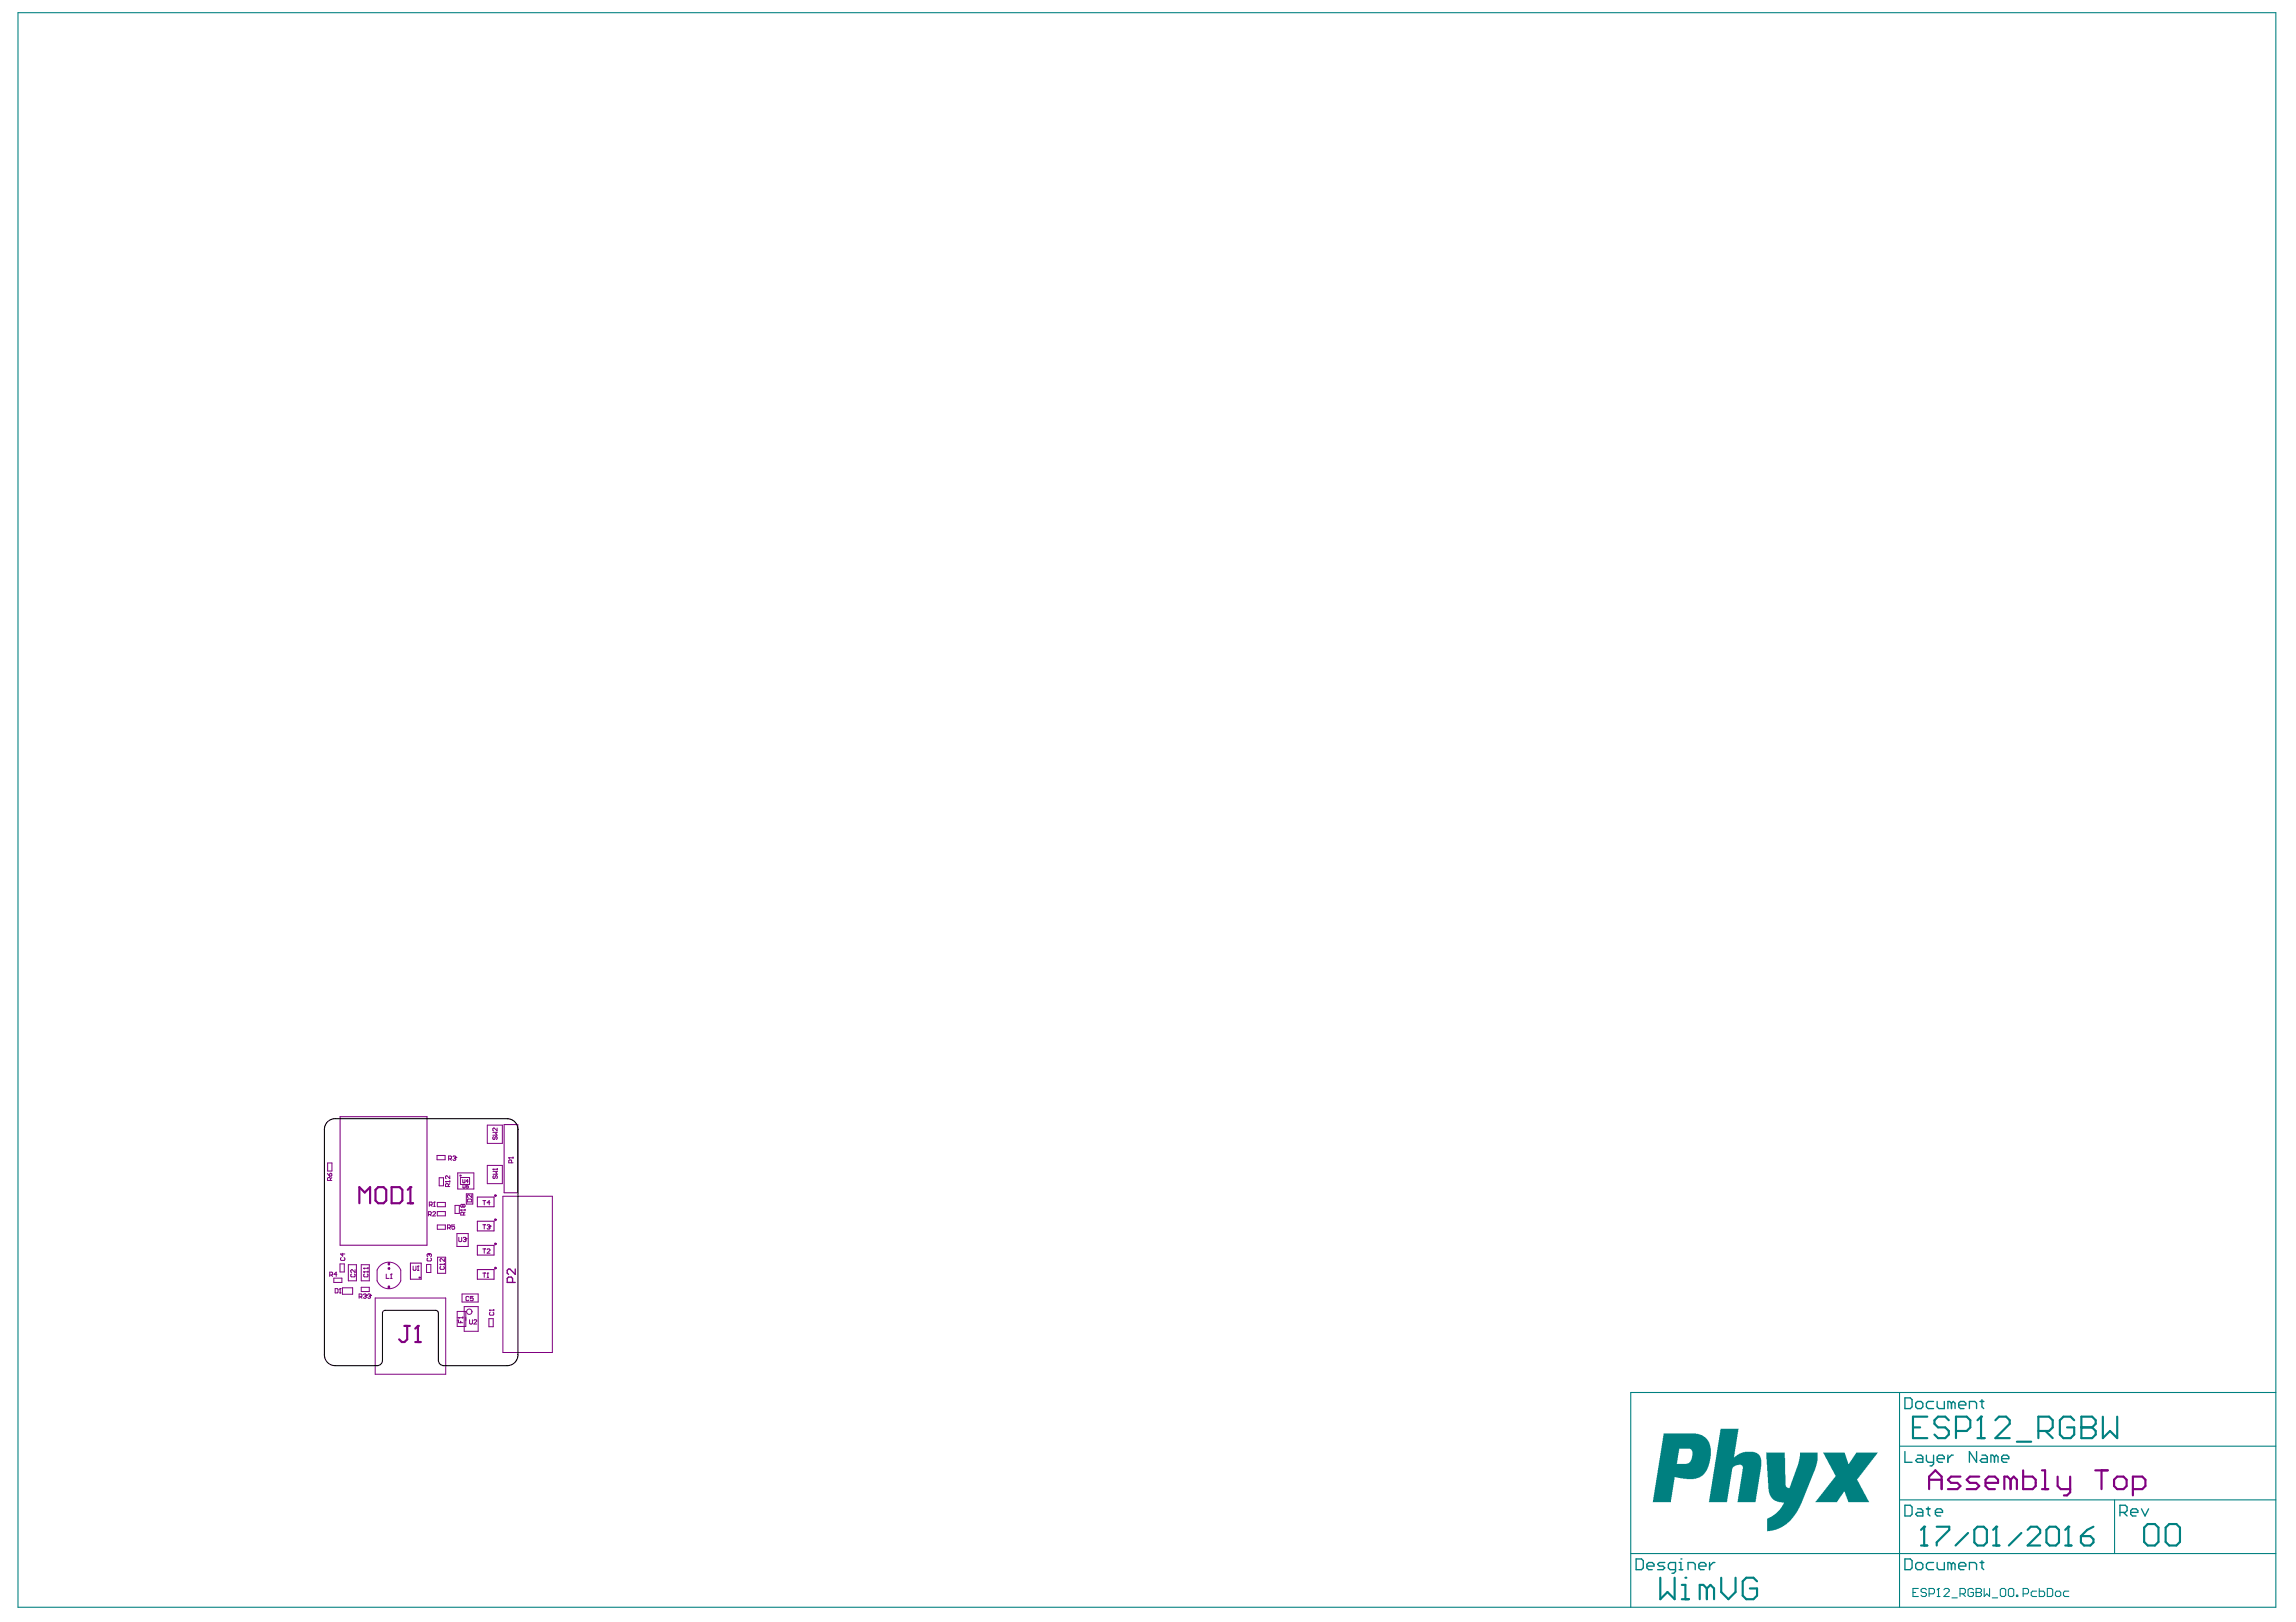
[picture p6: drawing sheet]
<svg xmlns="http://www.w3.org/2000/svg" width="297mm" height="210mm" viewBox="0 0 297 210" stroke-linecap="round" stroke-linejoin="round" font-family="sans-serif">
<g fill="none" stroke="#800080" stroke-width=".13">
<path d="M42.4 151.8l.2 .4M42.4 150.5h.5v1h-.5zM42.6 151.9l.2-.1 .1 .3-.3 .1zM42.7 152.8v-.3l-.1-.1-.2 .1v.3h.5M42.9 152.4l-.2 .2M55.4 157.2h.3l.1-.1-.1-.3h-.3v.6M55.5 155.9h.3l.1-.2-.1-.1h-.3v.5M55.6 157.2l.2 .2M55.7 155.9l.2 .2M56 156.9l.1-.1 .3 .1-.4 .5h.4M56.1 156.1h.2M56.2 155.6h.1"/>
<path d="M56.2 155.6l-.1 .1M56.2 155.6v.5M56.5 149.5h1.1v.6h-1.1zM56.6 155.6h1v.6h-1zM56.6 156.8h1v.5h-1zM56.6 158.5h1v.6h-1zM56.8 152.4h.6v1.1h-.6zM57.6 152.9h.1M57.6 152.9l.1 .1M57.6 152.9h.6M57.9 158.9h.3l.1-.3-.1-.1h-.3v.6M58 153.6v-.3l-.1-.1-.3 .1v.3h.6"/>
<path d="M58 150h.3l.1-.3-.1-.1h-.3v.6M58.1 158.9l.2 .2M58.2 153.2l-.2 .2M58.2 152.2v.3l-.4-.3-.2 .1 .1 .2M58.2 152.8v.2M58.2 150l.2 .2M58.6 149.7l.3-.1 .1 .2M58.8 149.9h.1M58.8 158.5h-.4v.3l.2-.1 .2 .1-.1 .3-.3-.1M58.9 149.9l.1 .1-.1 .2-.3-.1M58.9 156h.5v1h-.5zM59 149.8h.1"/>
<path d="M59 149.8l-.1 .1M59.1 159.6h1.5v1.7h-1.5zM59.2 151.8h2.1v2.1h-2.1zM59.6 152.4h1.1v.9h-1.1zM59.6 156.6h.1M59.6 156.6l.1 .1M59.6 156.6h.6M59.9 152.6v.5l.3-.1v-.4M59.9 155.9h-.1h-.2l.1 .3 .2-.1M59.9 155.9h.1h.2l-.1 .3-.2-.1M59.9 155.9v.2M59.9 153.3l.1 .4h.2v-.4"/>
<path d="M60 157.2v-.2l-.1-.1-.3 .1v.2h.6M60.2 156.9l-.2 .2M60.2 156.5v.2M60.3 154.5h.9v1.3h-.9zM60.6 155.2h.3l.1 .1v.2h-.5v-.2zM60.6 152.9h-.3l.2-.3v.5M60.6 153.3h-.3v.2h.2h.1l-.1 .2h-.2M61 154.6v.4l-.3-.4-.2 .1 .1 .3M62.5 158.5h.3M62.5 155.4h.3M62.6 155.4v.5M62.6 158.5v.5"/>
<path d="M63 158.6l.3-.1 .1 .2M63 145.6h2v2.4h-2zM63 150.8h2v2.4h-2zM63.2 158.8h.1M63.3 158.8l.1 .1-.1 .1h-.3M63.4 158.7h.1M63.4 158.7l-.1 .1M63.4 155.6h-.4l.3-.2v.5M63.8 146.5h.5l-.2 .2 .2 .2h-.5M63.8 151.3h.1M63.8 151.6h.5l-.1 .2 .1 .2h-.5M63.8 151.3h.5"/>
<path d="M63.8 151.3l.1 .1M63.8 147.1v.3l.1 .1 .1-.3 .2-.1 .1 .1-.1 .3M63.9 152.1l-.1 .3 .2 .1 .1-.3 .1-.1 .1 .1-.1 .3M64.3 146v.4l-.4-.4-.1 .1v.3M64.3 151.2v.2M65.1 154.8h6.4v20.2h-6.4zM65.8 149.8h.1M65.8 149.8l.1 .1M65.8 149.8h.6M66.2 150.5v-.3l-.1-.1-.3 .1v.3h.6M66.4 149.7v.2M42.7 165h.2l.1-.3-.1-.1h-.2v.6"/>
<path d="M42.8 165l.2 .2M43.2 165.4h1v.6h-1zM43.4 166.8h.2l.1 .1v.3l-.1 .1h-.2zM43.6 164.9h-.4l.3-.3v.6M43.9 167.3h.2M44 163.6h.5v1h-.5zM44 166.8h.1M44 166.8v.5M44 166.8l-.1 .1M44.1 162.7v.1v.3h.4l.1-.1-.1-.3M44.3 166.7h1.3v.8h-1.3zM44.3 162.2v.4l-.2-.3h.5"/>
<path d="M45.1 163.7h1v2.1h-1zM45.5 164.9l-.1 .1 .1 .2h.3l.1-.1-.1-.2M45.9 164.3v.4l-.3-.4-.2 .1 .1 .3M46.5 167.8h.2l.1-.3h-.1h-.2v.5M46.6 167.8l.2 .2M46.7 163.7h1.1v2.1h-1.1zM46.7 166.6h1.1v.5h-1.1zM47 167.5h.3l.1 .1M47.1 164.6h.1M47.1 164.1h.1M47.1 164.6h.5M47.1 164.6v.1"/>
<path d="M47.1 164.1h.5M47.1 164.1v.1M47.1 164.9v.1v.2h.4l.1-.1-.1-.2M47.2 167.7h.1M47.3 167.7l.1 .1-.1 .2-.3-.1M47.4 167.6h.1M47.4 167.6l-.1 .1M47.6 167.5h.3v.1M47.6 164v.2M47.6 164.5v.2M47.8 167.7h.1M47.9 167.7v.1v.2l-.3-.1"/>
<path d="M47.9 167.6h.1M47.9 167.6v.1M48.5 168h9.2v9.8h-9.2zM49 164a1.65 1.65 0 0 1 2.8 .4v1.4a1.65 1.65 0 0 1-1.5 1 1.65 1.65 0 0 1-1.5-1v-1.4zM50 164.9v.5h.3M50.5 165.4h.2M50.6 164.9h.1M50.6 164.9v.5M50.6 164.9l-.1 .1M53.4 163.8v.5l.1 .1 .3-.1v-.5M54 164.4h.2M54.1 163.8h.1"/>
<path d="M54.1 163.8v.6M54.1 163.8l-.1 .1M55.2 163.6h.5v1.1h-.5zM55.3 162.8v.1v.3h.4l.1-.1-.1-.3M55.4 162.3h.1M55.4 162.3h-.1v.3M55.5 162.3h.1h.2l-.1 .3M55.5 162.3v.1M56.6 162.7h1.1v2.1h-1.1zM56.9 163.6h.1M56.9 163.6h.6M56.9 163.6l.1 .1"/>
<path d="M57 163.9l-.1 .1 .1 .3h.4l.1-.1-.1-.3M57.5 162.9v.3l-.4-.3-.2 .1 .1 .2M57.5 163.5v.2M59.1 169.7h1.2v2h-1.2zM59.3 170.5h.1M59.3 170.8v.4h.6M59.3 170.5h.6M59.3 170.5l.1 .1M59.4 160.1v.5l.1 .1 .2-.1v-.5M59.6 171v.2M59.8 167.5h2.1v1h-2.1zM59.9 170.4v.2"/>
<path d="M59.9 160.2l.3-.1 .1 .2M60.1 169.1h1.8v3.2h-1.8zM60.1 160.4h.1M60.2 160.4l.1 .1-.1 .2-.3-.1M60.3 160.3h.1M60.3 160.3l-.1 .1M60.7 167.9l-.1-.1-.3 .1v.3l.1 .1 .3-.1M60.7 170.8v.5h.1h.3v-.5M61.2 167.8h-.4v.3l.3-.1 .1 .2-.1 .1-.3-.1M61.3 170.9l.1-.1 .3 .1-.4 .4h.4M62.5 161.6h.3M62.5 164.7h.3"/>
<path d="M62.6 161.6v.6M62.6 164.7v.6M63 161.7l.1-.1 .3 .1-.4 .5h.4M63 165.3h.2M63.1 164.7h.1M63.1 164.7v.6M63.1 164.7l-.1 .1M63.3 170.6h.5v1.1h-.5zM63.3 169.6h.1M63.3 169.6h.6M63.4 169.8l-.1 .1 .1 .3h.4l.1-.1-.1-.3M63.9 169.5v.1"/>
<circle cx="60.7" cy="169.7" r=".35"/>
</g>
<g fill="none" stroke="#800080" stroke-width=".17">
<path d="M50.2 166.7l.1-.3 .1 .3M50.2 163.4l.1 .3 .1-.3M66.3 166v-.6l-.2-.1h-.3l-.2 .1v.6h1.1M66.7 164.2v.7l-.7-.7h-.2l-.2 .2v.3l.2 .2"/>
<circle cx="64.1" cy="157.8" r=".09"/>
<circle cx="64.1" cy="154.7" r=".09"/>
<circle cx="64.1" cy="161" r=".09"/>
<circle cx="64.1" cy="164.1" r=".09"/>
</g>
<g fill="none" stroke="#800080" stroke-width=".14">
<path d="M44 144.5h11.2v16.6h-11.2zM61.8 154.9h2.1v1.3h-2.1zM61.8 158h2.1v1.3h-2.1zM65.2 145.5h1.8v8.9h-1.8zM53.1 163.5h1.4v2h-1.4zM61.8 161.2h2.1v1.2h-2.1zM61.8 164.3h2.1v1.2h-2.1z"/>
<circle cx="59.6" cy="152.1" r=".07"/>
<circle cx="54.3" cy="165.3" r=".07"/>
</g>
<g fill="none" stroke="#800080" stroke-width=".28">
<path d="M46.5 155.7v-2.1l.7 .7 .7-.7v2.1M48.6 154l.3-.4h.7l.4 .4v1.4l-.4 .3h-.7l-.3-.3zM50.7 153.6h1l.4 .4v1.4l-.4 .3h-1zM52.7 155.7h.7M53.1 153.6h.1M53.1 153.6v2.1M53.1 153.6l-.4 .4M52.3 171.6h.7M52.7 171.6v1.7l-.4 .4h-.3l-.4-.4M53.7 173.7h.7M54.1 171.6h.1M54.1 171.6v2.1"/>
<path d="M54.1 171.6l-.4 .3M249.6 192.7v-1.6l.8-.8 .8 .8v1.6M249.6 191.5h1.6M253.6 191.1h-1.2l-.4 .4 .4 .4h.8l.4 .4-.4 .4h-1.2M256.1 191.1h-1.3l-.4 .4 .4 .4h.9l.4 .4-.4 .4h-1.3M256.9 191.9h1.6v-.4l-.4-.4h-.8l-.4 .4v.8l.4 .4h.8M260.1 191.5l-.4-.4h-.4v1.6M260.1 191.5v1.2M260.1 191.5l.4-.4 .4 .4v1.2M261.7 190.3v2.4h1.3l.4-.4v-.8l-.4-.4h-1.3M264.2 192.7h.8M264.2 190.3h.4v2.4"/>
<path d="M266.2 191.1v1.2l.4 .4h1.2M267.8 191.1v2l-.4 .4h-.4M271.1 190.3h1.6M271.9 190.3v2.4M273.5 191.5l.4-.4h.8l.4 .4v.8l-.4 .4h-.8l-.4-.4zM275.9 192.7h1.3l.4-.4v-.8l-.4-.4h-1.3v2.4"/>
</g>
<circle cx="50.3" cy="164.2" r=".07" fill="none" stroke="#800080" stroke-width=".21"/>
<g fill="#008080">
<path d="M228.5 188h2.4l.1 4.2 .1 .3 .3 .1 .2-.1 1.1-3.1 .2-.9v-.5h2.2v1l-.3 1.3-1.9 4.6-.7 1.3-1.1 1.1-1 .5-.8 .3-.7 .1v-1.2a.45 .45 0 0 1 .4-.6l.7-.5 .6-.5 .5-1h-.7l-.5-.2-.4-.4-.3-.4-.1-.7z"/>
<path d="M235.9 188h2.7l.5 1.4 .2-.1 .9-1.3h2.7l-2.5 3.3a.38 .38 0 0 0 .1 .5l1.3 2.6h-2.7l-.5-1.4h-.1l-.8 1.4h-2.9l2.3-2.8 .1-.3a.34 .34 0 0 0 .1-.5z"/>
<path d="M222.6 184.9h2.3l-.6 3.7 .8-.5 .6-.2h1.4l.4 .2 .3 .4 .1 .4v.9l-.8 4.6h-2.3l.6-4.1a.58 .58 0 0 0-.1-.7h-.6l-.3 .2a.59 .59 0 0 0-.3 .7l-.7 3.9h-2.3z"/>
<path d="M215.2 185.5h4.2l.9 .3 .6 .5 .3 .7 .1 .4v1.4l-.2 .8-.3 .8-.3 .3-.5 .5-.9 .2h-.9l-1.6-.2-.4 3.2h-2.4zM217.2 187.5l-.3 1.9h1.3l.3-.1 .4-.5 .1-.7a.56 .56 0 0 0-.3-.6z"/>
</g>
<g fill="none" stroke="#008080" stroke-width=".14">
<path d="M2.3 1.6h292.1v206.4h-292.1zM245.7 180.2v27.8M245.7 194.1h48.7M245.7 187.2h48.7M273.6 194.1v6.9M294.4 180.2h-83.4v27.8M211 201h83.4M247.5 206.1h.3M248.2 205.6h-.7v1h.7M249.2 205.7l-.1-.1h-.4l-.2 .1v.2l.2 .2h.4l.1 .2v.1l-.1 .2h-.4l-.2-.2M249.6 206.3h.5l.2-.2v-.4l-.2-.1h-.5v1M250.6 206.6h.4"/>
<path d="M250.8 205.6h.1M250.8 205.6l-.2 .1M250.8 205.6v1M251.5 205.7l.2-.1h.3l.2 .1v.2l-.7 .7h.7M252.5 206.8h.7M253.6 206.3h.5l.2-.2v-.4l-.2-.1h-.5v1M253.9 206.3l.4 .3M255.3 205.7l-.2-.1h-.3l-.2 .1v.7l.2 .2h.3l.2-.2v-.3h-.3M255.7 206.1h.1M255.7 205.6h.5l.2 .1v.2l-.2 .2 .2 .2v.1l-.2 .2h-.5zM255.7 206.1h.5M256.7 205.6v1l.3-.3 .4 .3v-1"/>
<path d="M257.7 206.8h.7M258.8 205.7l.2-.1h.3l.2 .1v.7l-.2 .2h-.3l-.2-.2zM259.8 205.7l.2-.1h.3l.2 .1v.7l-.2 .2h-.3l-.2-.2zM260.9 206.4h.1v.2h-.1zM261.7 206.3h.6l.1-.2v-.4l-.1-.1h-.6v1M263.5 205.9h-.5l-.2 .2v.3l.2 .2h.5M263.8 205.6v1h.5l.2-.2v-.3l-.2-.2h-.5M264.9 205.6h.5l.2 .1v.7l-.2 .2h-.5zM265.9 206.1l.2-.2h.3l.2 .2v.3l-.2 .2h-.3l-.2-.2zM267.6 205.9h-.5l-.1 .2v.3l.1 .2h.5"/>
</g>
<g fill="none" stroke="#008080" stroke-width=".17">
<path d="M246.4 194.8h.7l.3 .2v1l-.3 .2h-.7zM246.4 180.9h.7l.3 .2v1l-.3 .2h-.7zM246.4 187.8v1.4h1M247.8 181.6l.3-.2h.4l.3 .2v.5l-.3 .2h-.4l-.3-.2zM248.1 195.3h.4l.3 .2v.7h-.7l-.3-.2 .3-.3h.7M248.1 188.3h.4l.3 .2v.7h-.7l-.3-.2 .3-.2h.7M249.2 195.3h.5M249.2 188.3v.7l.3 .2h.7M249.5 195v1l.2 .2M250.2 181.4h-.7l-.3 .2v.5l.3 .2h.7M250.2 188.3v1.2l-.3 .2h-.2M250.4 195.7h.9v-.2l-.2-.2h-.5l-.2 .2v.5l.2 .2h.5"/>
<path d="M250.6 188.8h.9v-.3l-.2-.2h-.5l-.2 .2v.5l.2 .2h.5M250.6 181.4v.7l.2 .2h.7v-.9M252 188.3v.9M252.5 181.6l-.3-.2h-.2v.9M252.5 181.6l.2-.2 .2 .2v.7M252.5 181.6v.7M252.7 188.3h-.2l-.5 .5M253.4 181.8h.9v-.2l-.2-.2h-.5l-.2 .2v.5l.2 .2h.5M254.8 182.3v-.9h.7l.2 .2v.7M255.7 187.8v1.4l-.9-1.4v1.4M256.2 181.4h.4M256.4 188.3h.5l.2 .2v.7h-.7l-.2-.2 .2-.2h.7"/>
<path d="M256.4 181.1v1l.2 .2M258 188.5l-.2-.2h-.2v.9M258 188.5v.7M258 188.5l.3-.2 .2 .2v.7M259 188.8h.9v-.3l-.2-.2h-.5l-.2 .2v.5l.2 .2h.5M274.3 195.7h.7l.2-.2v-.5l-.2-.2h-.7v1.4M274.7 195.7l.5 .5M275.7 195.7h.9v-.2l-.3-.2h-.4l-.2 .2v.5l.2 .2h.4M277 195.3l.5 .9 .5-.9M211.7 201.7h.7l.2 .3v.9l-.2 .2h-.7zM213.1 202.7h.9v-.3l-.2-.2h-.5l-.2 .2v.5l.2 .2h.5M215.4 202.2h-.7l-.3 .2 .3 .3h.4l.3 .2-.3 .2h-.7"/>
<path d="M216.8 203.1h-.7l-.3-.2v-.5l.3-.2h.7v1.2l-.3 .2h-.2M217.2 203.1h.5M217.2 202.2h.3v.9M217.5 201.7h.1M218.4 203.1v-.9h.7l.2 .2v.7M219.8 202.7h.9v-.3l-.2-.2h-.5l-.2 .2v.5l.2 .2h.5M221.2 202.2v.9M221.9 202.2h-.3l-.4 .5M246.4 201.7h.7l.3 .3v.9l-.3 .2h-.7zM247.8 202.4l.3-.2h.4l.3 .2v.5l-.3 .2h-.4l-.3-.2zM250.2 202.2h-.7l-.3 .2v.5l.3 .2h.7M250.6 202.2v.7l.2 .2h.7v-.9"/>
<path d="M252.5 202.4l-.3-.2h-.2v.9M252.5 202.4v.7M252.5 202.4l.2-.2 .2 .2v.7M253.4 202.7h.9v-.3l-.2-.2h-.5l-.2 .2v.5l.2 .2h.5M254.8 203.1v-.9h.7l.2 .2v.7M256.2 202.2h.4M256.4 202v.9l.2 .2"/>
</g>
<g fill="none" stroke="#008080" stroke-width=".28">
<path d="M247.5 184.7h.9M248.9 197.6h.1M248.9 197.6v2.4M248.9 197.6l-.4 .4M249.3 183.3h-1.8v2.8h1.8M250.6 197.6h1.6v.4l-1.6 1.6v.4M252.1 183.8l-.4-.5h-1l-.4 .5v.5l.4 .4h1l.4 .5v.4l-.4 .5h-1l-.4-.5M253 185.2h1.4l.5-.5v-.9l-.5-.5h-1.4v2.8M254.6 198.4l-1.6 1.6M255.4 198l.4-.4h.8l.4 .4v1.6l-.4 .4h-.8l-.4-.4zM255.8 186.1h1M256.3 183.3h.1"/>
<path d="M256.3 183.3l-.5 .5M256.3 183.3v2.8M258.1 183.8l.5-.5h.9l.5 .5v.5l-1.9 1.8h1.9M258.3 197.6h.1M258.3 197.6v2.4M258.3 197.6l-.4 .4M260.9 186.6h1.9M261.5 198.4l-1.6 1.6M262.3 198l.4-.4h.8l.4 .4v.4l-1.6 1.6h1.6M263.7 185.2h1.4l.5-.5v-.9l-.5-.5h-1.4v2.8M264.6 185.2l1 .9M264.8 198l.4-.4h.8l.4 .4v1.6l-.4 .4h-.8l-.4-.4z"/>
<path d="M267.6 197.6h.1M267.6 197.6v2.4M267.6 197.6l-.4 .4M268.3 183.8l-.4-.5h-.9l-.5 .5v1.8l.5 .5h.9l.4-.5v-.9h-.9M269.2 198.8h1.2l.4 .4v.4l-.4 .4h-.8l-.4-.4zM269.3 184.7h.1M269.3 183.3h1.4l.4 .5v.5l-.4 .4 .4 .5v.4l-.4 .5h-1.4zM269.3 184.7h1.4M270.8 197.6l-.8 .4-.8 .8M272.1 183.3v2.8l.9-.9 .9 .9v-2.8M277.4 197.7l.5-.5h.9l.4 .5v1.8l-.4 .5h-.9l-.5-.5zM280.2 197.7l.4-.5h1l.4 .5v1.8l-.4 .5h-1l-.4-.5z"/>
<path d="M214.8 204.2v2.8l.9-1 1 1v-2.8M217.6 207h.9M217.6 205.1h.4v1.9M218 204.2h.1M220.8 205.6l-.4-.5h-.5v1.9M220.8 205.6v1.4M220.8 205.6l.5-.5 .5 .5v1.4M222.7 204.2v1.8l.9 1 .9-1v-1.8M227.3 204.6l-.5-.4h-.9l-.4 .4v1.9l.4 .5h.9l.5-.5v-.9h-.9M248.5 200h.8M257.9 200h.8M267.2 200h.8"/>
</g>
<path d="M42.2 145.3l.3-.3 .4-.2h.5h22.2a1.39 1.39 0 0 1 1.4 1.4v29.1a1.39 1.39 0 0 1-1.4 1.4h-8.2a.7 .7 0 0 1-.7-.7v-6.1l-.2-.3h-.1h-6.7l-.2 .3v6.1a.7 .7 0 0 1-.7 .7h-5.4a1.39 1.39 0 0 1-1.4-1.4v-29.1v-.5z" fill="none" stroke="#000" stroke-width=".14"/>
</svg>
